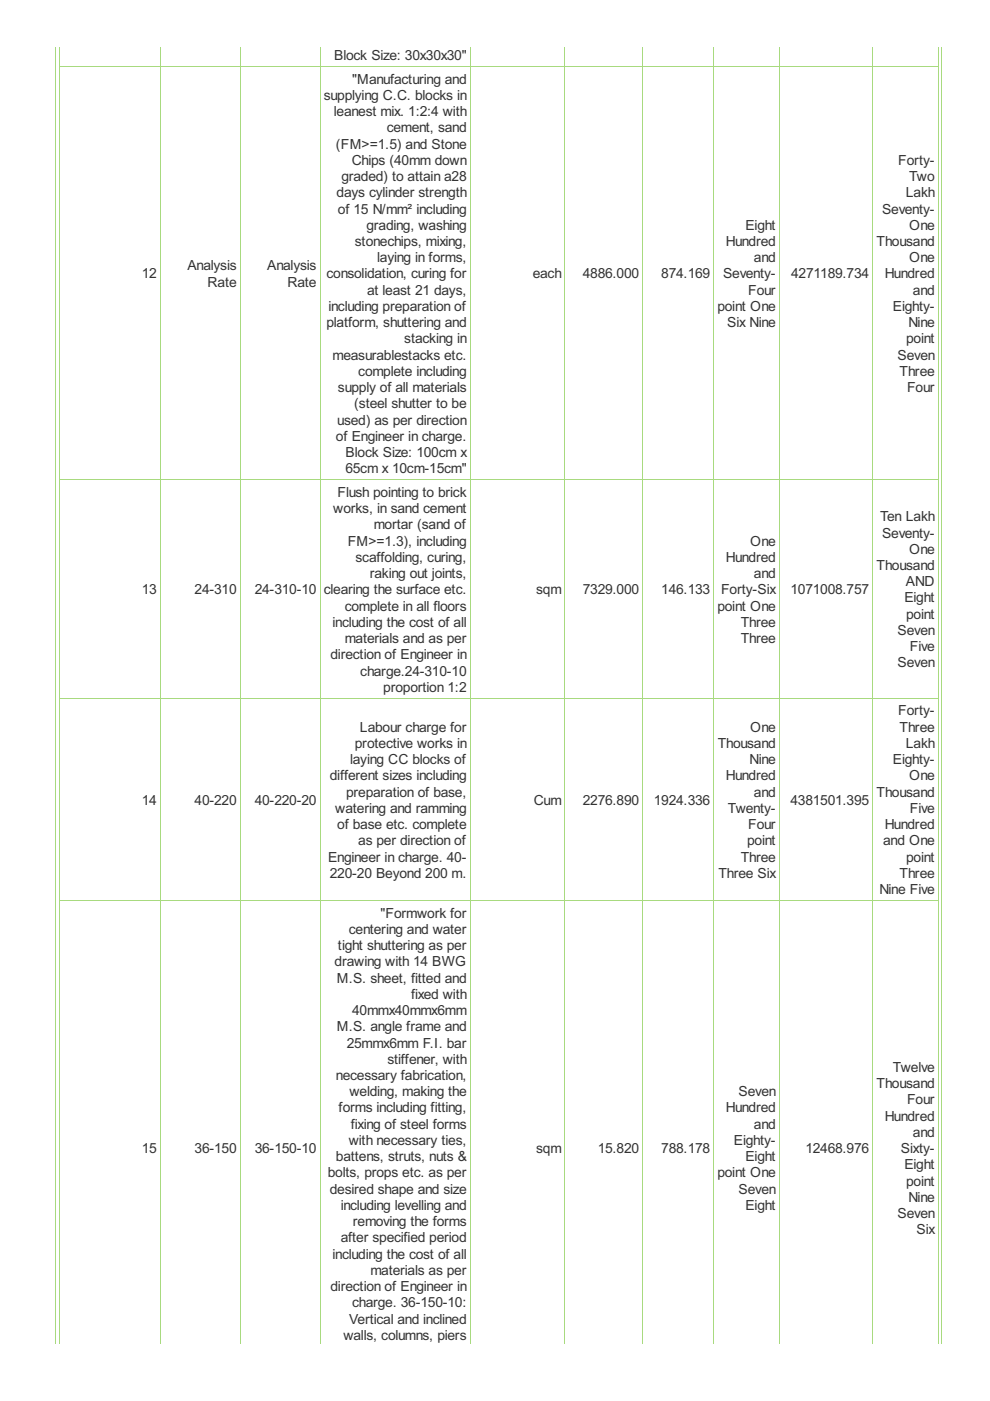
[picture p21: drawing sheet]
<svg xmlns="http://www.w3.org/2000/svg" width="210mm" height="297mm" viewBox="0 0 210 297" stroke-linecap="round" stroke-linejoin="round" font-family="sans-serif">
<defs><g id="words">
<g font-size="3.3" fill="#333">
<text x="70.8" y="12.7">Block Size: 30x30x30&quot;</text>
<text x="74.7" y="17.7">&quot;Manufacturing and</text>
<text x="68.6" y="21.2">supplying C.C. blocks in</text>
<text x="70.8" y="24.6">leanest mix. 1:2:4 with</text>
<text x="82" y="28.1">cement, sand</text>
<text x="71.2" y="31.5">(FM&gt;=1.5) and Stone</text>
<text x="74.6" y="34.9">Chips (40mm down</text>
<text x="190.5" y="34.9">Forty-</text>
<text x="71.4" y="41.8">days cylinder strength</text>
<text x="72.4" y="38.4">graded) to attain a28</text>
<text x="192" y="41.8">Lakh</text>
<text x="192.8" y="38.4">Two</text>
<text x="71.7" y="45.3">of 15 N/mm² including</text>
<text x="187" y="45.3">Seventy-</text>
<text x="75.2" y="52.2">stonechips, mixing,</text>
<text x="77.7" y="48.7">grading, washing</text>
<text x="153.9" y="52.2">Hundred</text>
<text x="158" y="48.7">Eight</text>
<text x="185.9" y="52.2">Thousand</text>
<text x="192.8" y="48.7">One</text>
<text x="30.1" y="59">12</text>
<text x="39.7" y="57.3">Analysis</text>
<text x="56.6" y="57.3">Analysis</text>
<text x="69.2" y="59">consolidation, curing for</text>
<text x="80" y="55.6">laying in forms,</text>
<text x="113" y="59">each</text>
<text x="123.6" y="59">4886.000</text>
<text x="140.2" y="59">874.169</text>
<text x="153.3" y="59">Seventy-</text>
<text x="159.9" y="55.6">and</text>
<text x="167.7" y="59">4271189.734</text>
<text x="187.6" y="59">Hundred</text>
<text x="192.8" y="55.6">One</text>
<text x="44" y="60.8">Rate</text>
<text x="61" y="60.8">Rate</text>
<text x="69.7" y="65.9">including preparation of</text>
<text x="77.8" y="62.5">at least 21 days,</text>
<text x="152.1" y="65.9">point One</text>
<text x="158.6" y="62.5">Four</text>
<text x="189.3" y="65.9">Eighty-</text>
<text x="193.6" y="62.5">and</text>
<text x="69.2" y="69.4">platform, shuttering and</text>
<text x="154.2" y="69.4">Six Nine</text>
<text x="192.6" y="69.4">Nine</text>
<text x="70.5" y="76.2">measurablestacks etc.</text>
<text x="85.7" y="72.8">stacking in</text>
<text x="190.3" y="76.2">Seven</text>
<text x="192.1" y="72.8">point</text>
<text x="71.7" y="83.1">supply of all materials</text>
<text x="76" y="79.7">complete including</text>
<text x="190.7" y="79.7">Three</text>
<text x="192.3" y="83.1">Four</text>
<text x="75.1" y="86.6">(steel shutter to be</text>
<text x="71.2" y="93.5">of Engineer in charge.</text>
<text x="71.5" y="90">used) as per direction</text>
<text x="73.2" y="100.3">65cm x 10cm-15cm&quot;</text>
<text x="73.3" y="96.9">Block Size: 100cm x</text>
<text x="71.6" y="105.4">Flush pointing to brick</text>
<text x="70.7" y="108.8">works, in sand cement</text>
<text x="79.3" y="112.2">mortar (sand of</text>
<text x="186.6" y="110.5">Ten Lakh</text>
<text x="187" y="114">Seventy-</text>
<text x="73.7" y="115.7">FM&gt;=1.3), including</text>
<text x="75.4" y="119.1">scaffolding, curing,</text>
<text x="153.9" y="119.1">Hundred</text>
<text x="159" y="115.7">One</text>
<text x="192.8" y="117.4">One</text>
<text x="78.4" y="122.6">raking out joints,</text>
<text x="159.9" y="122.6">and</text>
<text x="185.9" y="120.9">Thousand</text>
<text x="192" y="124.3">AND</text>
<text x="30.1" y="126">13</text>
<text x="41.3" y="126">24-310</text>
<text x="54" y="126">24-310-10</text>
<text x="68.6" y="126">clearing the surface etc.</text>
<text x="73.1" y="129.5">complete in all floors</text>
<text x="113.7" y="126">sqm</text>
<text x="123.6" y="126">7329.000</text>
<text x="140.2" y="126">146.133</text>
<text x="152.1" y="129.5">point One</text>
<text x="152.9" y="126">Forty-Six</text>
<text x="167.6" y="126">1071008.757</text>
<text x="191.7" y="127.7">Eight</text>
<text x="192.1" y="131.2">point</text>
<text x="70.5" y="132.9">including the cost of all</text>
<text x="73.1" y="136.3">materials and as per</text>
<text x="157" y="132.9">Three</text>
<text x="157" y="136.3">Three</text>
<text x="190.3" y="134.6">Seven</text>
<text x="70.1" y="139.8">direction of Engineer in</text>
<text x="76.4" y="143.2">charge.24-310-10</text>
<text x="190.3" y="141.5">Seven</text>
<text x="192.9" y="138.1">Five</text>
<text x="81.3" y="146.7">proportion 1:2</text>
<text x="76.3" y="155.1">Labour charge for</text>
<text x="159" y="155.1">One</text>
<text x="190.5" y="151.7">Forty-</text>
<text x="190.7" y="155.1">Three</text>
<text x="75.2" y="158.6">protective works in</text>
<text x="152.2" y="158.6">Thousand</text>
<text x="192" y="158.6">Lakh</text>
<text x="69.9" y="165.5">different sizes including</text>
<text x="74.2" y="162">laying CC blocks of</text>
<text x="153.9" y="165.5">Hundred</text>
<text x="158.9" y="162">Nine</text>
<text x="189.3" y="162">Eighty-</text>
<text x="192.8" y="165.5">One</text>
<text x="30.1" y="170.6">14</text>
<text x="41.3" y="170.6">40-220</text>
<text x="54" y="170.6">40-220-20</text>
<text x="71.1" y="172.3">watering and ramming</text>
<text x="73.4" y="168.9">preparation of base,</text>
<text x="113.2" y="170.6">Cum</text>
<text x="123.6" y="170.6">2276.890</text>
<text x="138.6" y="170.6">1924.336</text>
<text x="154.3" y="172.3">Twenty-</text>
<text x="159.9" y="168.9">and</text>
<text x="167.6" y="170.6">4381501.395</text>
<text x="185.9" y="168.9">Thousand</text>
<text x="192.9" y="172.3">Five</text>
<text x="71.5" y="175.8">of base etc. complete</text>
<text x="76" y="179.2">as per direction of</text>
<text x="158.4" y="179.2">point</text>
<text x="158.6" y="175.8">Four</text>
<text x="187.3" y="179.2">and One</text>
<text x="187.6" y="175.8">Hundred</text>
<text x="69.6" y="182.7">Engineer in charge. 40-</text>
<text x="157" y="182.7">Three</text>
<text x="192.1" y="182.7">point</text>
<text x="69.9" y="186.1">220-20 Beyond 200 m.</text>
<text x="152.3" y="186.1">Three Six</text>
<text x="186.4" y="189.5">Nine Five</text>
<text x="190.7" y="186.1">Three</text>
<text x="80.7" y="194.6">&quot;Formwork for</text>
<text x="71.7" y="201.4">tight shuttering as per</text>
<text x="74" y="198">centering and water</text>
<text x="70.9" y="204.9">drawing with 14 BWG</text>
<text x="71.4" y="208.3">M.S. sheet, fitted and</text>
<text x="74.7" y="215.2">40mmx40mmx6mm</text>
<text x="87.1" y="211.8">fixed with</text>
<text x="71.4" y="218.7">M.S. angle frame and</text>
<text x="73.5" y="222.1">25mmx6mm F.I. bar</text>
<text x="82.1" y="225.5">stiffener, with</text>
<text x="189.3" y="227.3">Twelve</text>
<text x="71.2" y="229">necessary fabrication,</text>
<text x="74.1" y="232.4">welding, making the</text>
<text x="156.6" y="232.4">Seven</text>
<text x="185.9" y="230.7">Thousand</text>
<text x="71.8" y="235.9">forms including fitting,</text>
<text x="74.4" y="239.3">fixing of steel forms</text>
<text x="153.9" y="235.9">Hundred</text>
<text x="159.9" y="239.3">and</text>
<text x="187.6" y="237.6">Hundred</text>
<text x="192.3" y="234.1">Four</text>
<text x="30.1" y="244.5">15</text>
<text x="41.3" y="244.5">36-150</text>
<text x="54" y="244.5">36-150-10</text>
<text x="74" y="242.8">with necessary ties,</text>
<text x="113.7" y="244.5">sqm</text>
<text x="126.7" y="244.5">15.820</text>
<text x="140.2" y="244.5">788.178</text>
<text x="155.6" y="242.8">Eighty-</text>
<text x="170.8" y="244.5">12468.976</text>
<text x="191" y="244.5">Sixty-</text>
<text x="193.6" y="241">and</text>
<text x="69.5" y="249.6">bolts, props etc. as per</text>
<text x="71.2" y="246.2">battens, struts, nuts &amp;</text>
<text x="152.1" y="249.6">point One</text>
<text x="158" y="246.2">Eight</text>
<text x="191.7" y="247.9">Eight</text>
<text x="192.1" y="251.4">point</text>
<text x="69.9" y="253.1">desired shape and size</text>
<text x="72.2" y="256.5">including levelling and</text>
<text x="156.6" y="253.1">Seven</text>
<text x="158" y="256.5">Eight</text>
<text x="192.6" y="254.8">Nine</text>
<text x="72.2" y="263.4">after specified period</text>
<text x="74.8" y="260">removing the forms</text>
<text x="190.3" y="258.2">Seven</text>
<text x="194.3" y="261.7">Six</text>
<text x="70.5" y="266.8">including the cost of all</text>
<text x="70.1" y="273.7">direction of Engineer in</text>
<text x="78.5" y="270.3">materials as per</text>
<text x="74" y="280.6">Vertical and inclined</text>
<text x="74.7" y="277.2">charge. 36-150-10:</text>
<text x="72.8" y="284.1">walls, columns, piers</text>
</g>
</g></defs>
<g fill="none" stroke="#a8da7f" stroke-width=".21">
<path d="M11.8 9.9v274.9M12.6 14.1h186.4M12.6 9.9v274.9M34 9.9v274.9M50.9 9.9v274.9M67.9 9.9v274.9M99.7 9.9v274.9M119.8 9.9v274.9M136.3 9.9v274.9M151.3 9.9v274.9M165.2 9.9v274.9M185 9.9v274.9"/>
<path d="M198.9 9.9v274.9M199.7 9.9v274.9M12.6 101.7h186.4M12.6 148h186.4M12.6 190.9h186.4"/>
</g>
<use href="#words"/>
</svg>
